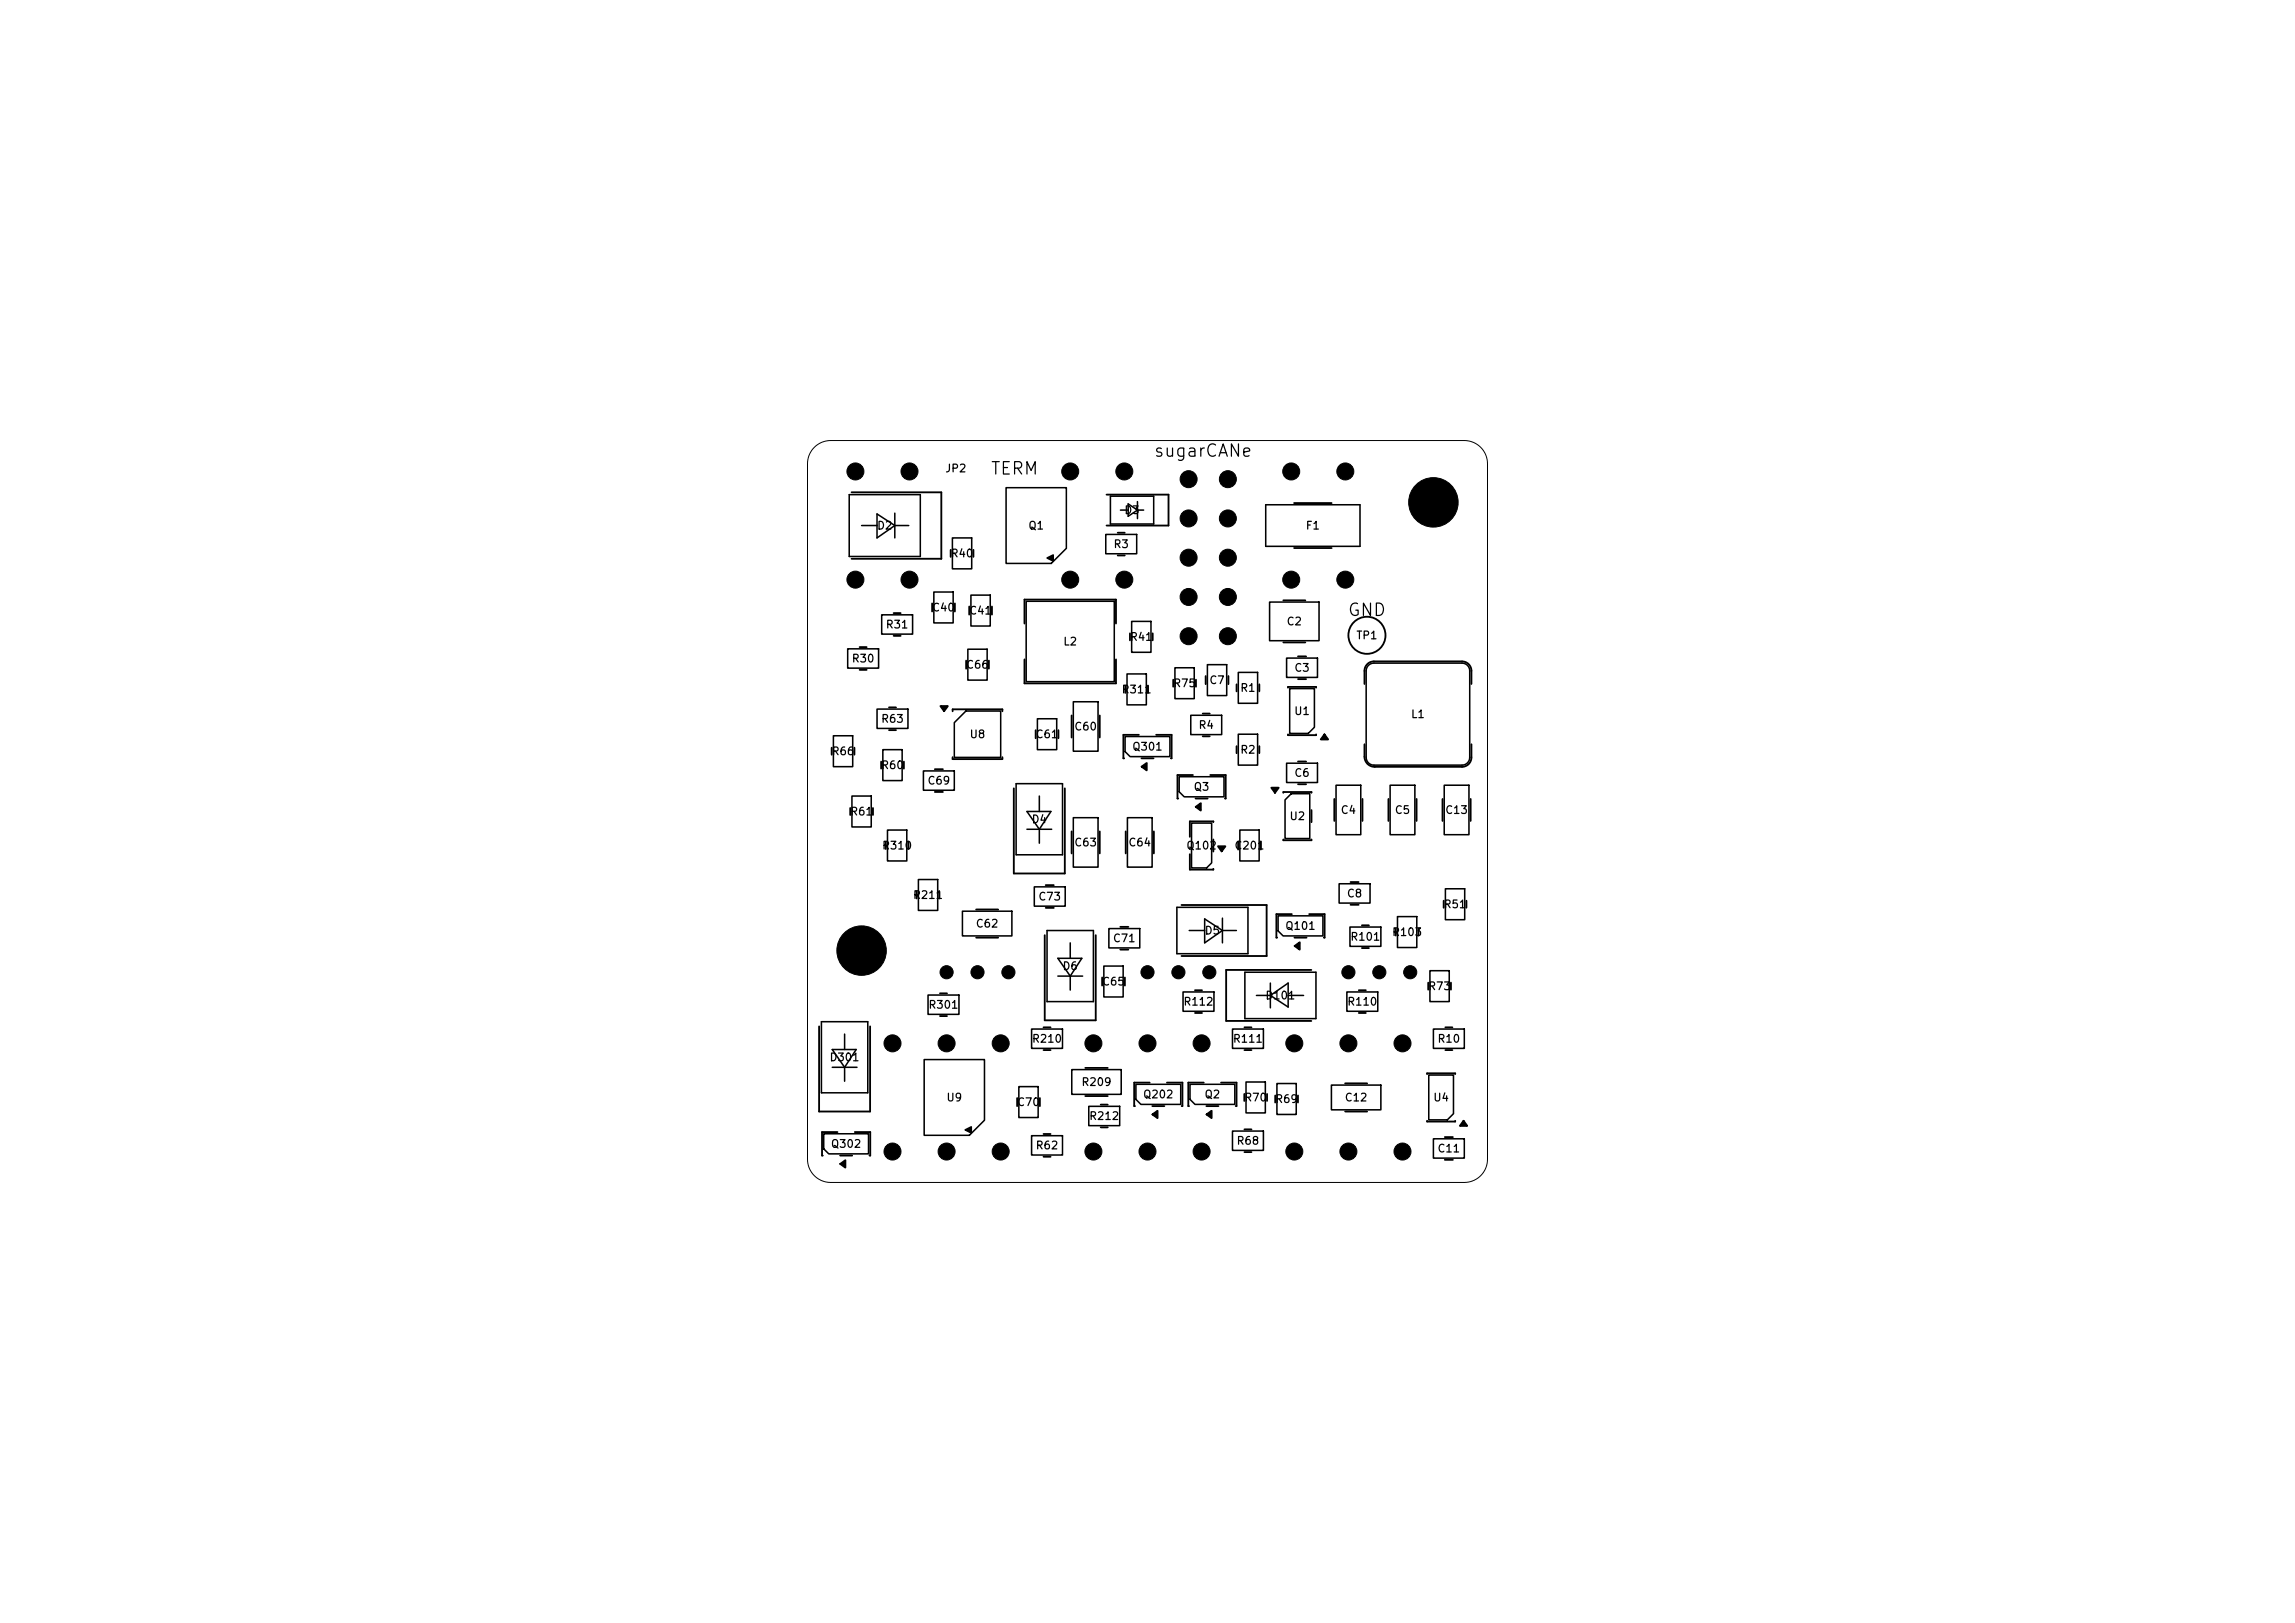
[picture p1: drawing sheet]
<svg xmlns="http://www.w3.org/2000/svg" width="297mm" height="210mm" viewBox="0 0 297 210" stroke-linecap="round" stroke-linejoin="round" font-family="sans-serif">
<defs><g id="words">
<g font-size="1.6">
<text x="149.2" y="59.5">sugarCANe</text>
<text x="128.1" y="61.8">TERM</text>
<text x="174.3" y="80.1">GND</text>
</g>
<g font-size="1">
<text x="122.2" y="61.4">JP2</text>
<text x="113.4" y="68.8">D2</text>
<text x="133" y="68.8">Q1</text>
<text x="144" y="71.2">R3</text>
<text x="145.4" y="66.8">D3</text>
<text x="168.9" y="68.8">F1</text>
<text x="122.9" y="72.4">R40</text>
<text x="114.5" y="81.6">R31</text>
<text x="120.5" y="79.4">C40</text>
<text x="125.3" y="79.8">C41</text>
<text x="137.5" y="83.8">L2</text>
<text x="146.1" y="83.2">R41</text>
<text x="166.4" y="81.2">C2</text>
<text x="175.4" y="83">TP1</text>
<text x="110.1" y="86">R30</text>
<text x="124.9" y="86.8">C66</text>
<text x="145.1" y="90">R311</text>
<text x="151.7" y="89.2">R75</text>
<text x="156.4" y="88.8">C7</text>
<text x="160.4" y="89.8">R1</text>
<text x="167.4" y="87.2">C3</text>
<text x="113.9" y="93.8">R63</text>
<text x="125.4" y="95.8">U8</text>
<text x="133.9" y="95.8">C61</text>
<text x="138.9" y="94.8">C60</text>
<text x="155" y="94.6">R4</text>
<text x="167.4" y="92.8">U1</text>
<text x="182.5" y="93.2">L1</text>
<text x="107.5" y="98">R66</text>
<text x="113.9" y="99.8">R60</text>
<text x="119.9" y="101.8">C69</text>
<text x="146.4" y="97.4">Q301</text>
<text x="160.4" y="97.8">R2</text>
<text x="167.4" y="100.8">C6</text>
<text x="109.9" y="105.8">R61</text>
<text x="133.4" y="106.8">D4</text>
<text x="154.4" y="102.6">Q3</text>
<text x="166.8" y="106.4">U2</text>
<text x="173.4" y="105.6">C4</text>
<text x="180.4" y="105.6">C5</text>
<text x="186.9" y="105.6">C13</text>
<text x="114.1" y="110.2">R310</text>
<text x="138.9" y="109.8">C63</text>
<text x="145.9" y="109.8">C64</text>
<text x="153.4" y="110.2">Q102</text>
<text x="159.7" y="110.2">C201</text>
<text x="118.1" y="116.6">R211</text>
<text x="134.3" y="116.8">C73</text>
<text x="174.2" y="116.4">C8</text>
<text x="186.7" y="117.8">R51</text>
<text x="126.2" y="120.3">C62</text>
<text x="137.4" y="125.8">D6</text>
<text x="143.9" y="122.2">C71</text>
<text x="155.8" y="121.2">D5</text>
<text x="166.2" y="120.6">Q101</text>
<text x="174.7" y="122">R101</text>
<text x="180.1" y="121.4">R103</text>
<text x="120.1" y="130.8">R301</text>
<text x="142.5" y="127.8">C65</text>
<text x="153.1" y="130.4">R112</text>
<text x="163.7" y="129.6">D101</text>
<text x="174.3" y="130.4">R110</text>
<text x="184.7" y="128.4">R73</text>
<text x="107.3" y="137.6">D301</text>
<text x="133.5" y="135.2">R210</text>
<text x="159.5" y="135.2">R111</text>
<text x="185.9" y="135.2">R10</text>
<text x="122.4" y="142.8">U9</text>
<text x="131.5" y="143.4">C70</text>
<text x="139.9" y="140.8">R209</text>
<text x="147.8" y="142.4">Q202</text>
<text x="155.8" y="142.4">Q2</text>
<text x="160.9" y="142.8">R70</text>
<text x="164.9" y="143">R69</text>
<text x="173.9" y="142.8">C12</text>
<text x="185.4" y="142.8">U4</text>
<text x="107.4" y="148.8">Q302</text>
<text x="133.9" y="149">R62</text>
<text x="140.9" y="145.2">R212</text>
<text x="159.9" y="148.4">R68</text>
<text x="185.9" y="149.4">C11</text>
</g>
</g></defs>
<g fill="none" stroke="#000" stroke-width=".2">
<path d="M109.9 64h9.2v8h-9.2zM111.5 68h2M113.5 66.5l2.3 1.5-2.3 1.6zM114.1 79.6h4v2.5h-4zM115.8 68h1.8M115.8 66.4v3.2M120.9 76.6h2.5v4h-2.5zM123.3 69.6h2.5v4h-2.5zM125.7 77h2.5v4h-2.5zM130.2 63.1h7.8v7.9l-1.9 1.9h-5.9zM132.8 77.8h11.4v10.4h-11.4zM135.5 72.2l.8-.4v.8z"/>
<path d="M143.1 69.2h4v2.5h-4zM143.7 64.2h5.6v3.6h-5.6zM145 66h1M146 65.2l1.2 .8-1.2 .8zM147.2 66h.8M147.2 64.9v2.2M163.8 65.3h12.2v5.4h-12.2zM164.3 77.9h6.4v5h-6.4zM107.9 95.2h2.5v4h-2.5zM109.7 84h4v2.5h-4zM113.5 91.8h4v2.5h-4zM114.3 97h2.5v4h-2.5z"/>
<path d="M119.5 99.8h4v2.5h-4zM125 92h4.5v6h-6v-4.5zM125.3 84h2.5v4h-2.5zM134.3 93h2.5v4h-2.5zM138.9 90.8h3.2v6.4h-3.2zM145.6 95.3h5.8v2.6h-5.1l-.7-.6zM145.9 87.2h2.5v4h-2.5zM146.5 80.4h2.5v4h-2.5zM152.1 86.4h2.5v4h-2.5zM154.1 92.6h4v2.5h-4zM156.3 86h2.5v4h-2.5zM160.3 87h2.5v4h-2.5z"/>
<path d="M160.3 95h2.5v4h-2.5zM166.5 98.8h4v2.5h-4zM166.5 85.2h4v2.5h-4zM166.9 89.1h3.2v5l-.8 .8h-2.4zM177.1 86.1l.3-.2 .4-.1h11.4a1 1 0 0 1 1 1v11.2a1 1 0 0 1-1 1h-11.4a1 1 0 0 1-1-1v-11.2l.1-.4zM110.3 103h2.5v4h-2.5zM114.9 107.4h2.5v4h-2.5zM118.9 113.8h2.5v4h-2.5zM124.6 117.9h6.4v3.2h-6.4zM131.5 101.4h6v9.2h-6zM132.9 105h3.1l-1.5 2.3zM132.9 107.3h3.2"/>
<path d="M133.9 114.8h4v2.5h-4zM134.5 103v2M134.5 107.3v1.8M138.9 105.8h3.2v6.4h-3.2zM145.9 105.8h3.2v6.4h-3.2zM152.3 117.4h9.2v6h-9.2zM152.6 100.5h5.8v2.6h-5.1l-.7-.6zM154.2 106.5h2.6v5.2l-.6 .6h-2zM155.9 118.9l2.3 1.5-2.3 1.6zM158.2 118.8v3.2M160.5 107.4h2.5v4h-2.5zM165.4 118.5h5.8v2.6h-5.1l-.7-.6z"/>
<path d="M167.1 102.7h2.4v5.8h-3.2v-5zM172.9 101.6h3.2v6.4h-3.2zM173.3 114.4h4v2.5h-4zM174.7 120h4v2.5h-4zM179.9 101.6h3.2v6.4h-3.2zM180.9 118.6h2.5v4h-2.5zM186.9 101.6h3.2v6.4h-3.2zM187.1 115h2.5v4h-2.5zM106.3 132.2h6v9.2h-6zM107.7 135.8h3.1l-1.5 2.3zM107.7 138.1h3.2M109.3 133.8v2"/>
<path d="M109.3 138.1v1.8M119.6 137.1h7.8v7.9l-1.9 1.9h-5.9zM120.1 128.8h4v2.5h-4zM133.5 133.2h4v2.5h-4zM135.5 120.4h6v9.2h-6zM136.9 124h3.1l-1.5 2.3zM136.9 126.3h3.2M138.5 122v2M138.5 126.3v1.8M138.7 138.4h6.4v3.2h-6.4zM142.9 125h2.5v4h-2.5zM143.5 120.2h4v2.5h-4z"/>
<path d="M153.1 128.4h4v2.5h-4zM153.9 120.4h2M158.2 120.4h1.8M159.5 133.2h4v2.5h-4zM161.1 125.8h9.2v6h-9.2zM162.6 128.8h1.8M164.4 128.8l2.3-1.6v3.1zM164.4 127.2v3.2M166.7 128.8h2M174.3 128.4h4v2.5h-4zM184.9 139.1h3.2v5l-.8 .8h-2.4zM185.1 125.6h2.5v4h-2.5z"/>
<path d="M185.5 133.2h4v2.5h-4zM106.6 146.7h5.8v2.6h-5.1l-.7-.6zM124.9 146.2l.8-.4v.8zM131.9 140.6h2.5v4h-2.5zM133.5 147h4v2.5h-4zM140.9 143.2h4v2.5h-4zM147 140.3h5.8v2.6h-5.1l-.7-.6zM154 140.3h5.8v2.6h-5.1l-.7-.6zM159.5 146.4h4v2.5h-4zM161.3 140h2.5v4h-2.5zM165.3 140.2h2.5v4h-2.5zM172.3 140.4h6.4v3.2h-6.4z"/>
<path d="M185.5 147.4h4v2.5h-4z"/>
</g>
<g fill="none" stroke="#000" stroke-width=".24">
<path d="M110.2 63.7h11.6v8.6h-11.6M115.6 79.3h1M120.6 78.1v1M123 71.1v1M123.6 78.1v1M125.4 78.5v1M126 71.1v1M128.4 78.5v1M143.2 64h8v4h-8M144.6 68.9h1M144.6 71.9h1M166.1 77.7h2.8"/>
<path d="M167.5 65.1h4.8M167.5 70.9h4.8M107.6 96.7v1M110.6 96.7v1M111.2 83.7h1M111.2 86.7h1M114 98.5v1M115 91.5h1M115 94.5h1M115.6 82.3h1M117 98.5v1M121 99.5h1"/>
<path d="M121.7 91.4h1l-.5 .6zM123.3 92v-.2h6.4v.2M123.3 98v.2h6.4v-.2M125 85.5v1M128 85.5v1M132.6 80.7v-3.1h11.8v3.1M132.6 85.3v3.1h11.8v-3.1M134 94.5v1M137 94.5v1M138.7 92.6v2.8M142.3 92.6v2.8M145.6 88.7v1"/>
<path d="M146.2 81.9v1M147.4 95.1h-2v3h.1M147.7 98.1h1.6M147.7 99.2l.7-.5v1zM148.6 88.7v1M149.2 81.9v1M149.6 95.1h2v3h-.1M151.8 87.9v1M154.8 87.9v1M155.6 92.3h1M155.6 95.3h1M156 87.5v1"/>
<path d="M159 87.5v1M160 88.5v1M160 96.5v1M163 88.5v1M163 96.5v1M166.1 83.1h2.8M166.7 89v-.1h3.6v.1M166.7 95v.1h3.6v-.1M168 98.5h1M168 84.9h1M168 87.9h1M171.4 95l.5 .7h-1z"/>
<path d="M176.6 88.5v-1.7a1.22 1.22 0 0 1 1.2-1.2h11.4a1.22 1.22 0 0 1 1.2 1.2v1.7M176.6 96.3v1.6a1.32 1.32 0 0 0 1.3 1.3h11.3a1.22 1.22 0 0 0 1.2-1.2v-1.7M110 104.5v1M113 104.5v1M114.6 108.9v1M117.6 108.9v1M118.6 115.3v1M121 102.5h1M121.6 115.3v1M126.3 117.7h2.9M131.2 102v11h6.6v-11M135.3 114.5h1.1"/>
<path d="M135.3 117.5h1.1M138.7 107.6v2.8M142.3 107.6v2.8M145 119.9h1M145.7 107.6v2.8M149.3 107.6v2.8M152.9 117.1h11v6.6h-11M154 110.5v2h3v-.1M154.4 100.3h-2v3h.1M154.7 103.3h1.6M154.7 104.4l.7-.5v1zM156.6 100.3h2v3h-.1"/>
<path d="M157 106.4v-.1h-3v2M157 108.6v1.6M157.6 109.5h1l-.5 .7zM160.2 108.9v1M163.2 108.9v1M164.5 101.9h1l-.5 .7zM166.1 102.6v-.1h3.6v.1M166.1 108.6v.1h3.6v-.1M167.2 118.3h-2v3h.1M168 101.5h1M169.4 118.3h2v3h-.1M169.7 104.8v1.6"/>
<path d="M172.7 103.4v2.8M174.8 114.1h1M174.8 117.1h1M176.2 119.7h1M176.3 103.4v2.8M179.7 103.4v2.8M183.3 103.4v2.8M186.7 103.4v2.8M186.8 116.5v1M189.8 116.5v1M190.3 103.4v2.8M106 132.8v11h6.6v-11"/>
<path d="M121.6 128.5h1M121.6 131.5h1M126.3 121.3h2.9M135 132.9h1M135 135.9h1M135.2 121v11h6.6v-11M140.4 138.2h3M142.6 126.5v1M145 122.9h1M145.6 126.5v1M154.6 128.1h1M154.6 131.1h1"/>
<path d="M161 132.9h1M161 135.9h1M167.5 121.3h1.6M167.5 122.4l.7-.5v1zM169.7 125.5h-11v6.6h11M175.8 128.1h1M175.8 131.1h1M176.2 122.7h1M180.6 120.1v1M183.6 120.1v1M184.7 139v-.1h3.6v.1M184.8 127.1v1"/>
<path d="M187 132.9h1M187 135.9h1M187.8 127.1v1M108.4 146.5h-2v3h.1M108.7 149.5h1.6M108.7 150.6l.7-.5v1zM110.6 146.5h2v3h-.1M131.6 142.1v1M134.6 142.1v1M135 146.7h1M135 149.7h1M140.4 141.8h3"/>
<path d="M142.4 142.9h1M142.4 145.9h1M148.8 140.1h-2v3h.1M149.1 143.1h1.6M149.1 144.2l.7-.5v1zM151 140.1h2v3h-.1M155.8 140.1h-2v3h.1M156.1 143.1h1.6M156.1 144.2l.7-.5v1zM158 140.1h2v3h-.1M161 141.5v1M161 146.1h1"/>
<path d="M161 149.1h1M164 141.5v1M165 141.7v1M168 141.7v1M174.1 143.8h2.8M174.1 140.2h2.8M184.7 145v.1h3.6v-.1M187 147.1h1M187 150.1h1M189.4 145l.5 .7h-1z"/>
<circle cx="176.9" cy="82.2" r="2.4"/>
</g>
<g fill="#000">
<path d="M135.5 72.2l.8-.4v.8zM121.7 91.4h1l-.5 .6zM147.7 99.2l.7-.5v1zM171.4 95l.5 .7h-1zM154.7 104.4l.7-.5v1zM157.6 109.5h1l-.5 .7zM164.5 101.9h1l-.5 .7zM167.5 122.4l.7-.5v1zM108.7 150.6l.7-.5v1zM124.9 146.2l.8-.4v.8zM149.1 144.2l.7-.5v1zM156.1 144.2l.7-.5v1z"/>
<path d="M189.4 145l.5 .7h-1z"/>
</g>
<path d="M105.4 57.9a3 3 0 0 1 2.1-.9h82a3 3 0 0 1 3 3v90a3 3 0 0 1-3 3h-82a3 3 0 0 1-3-3v-90a3 3 0 0 1 .9-2.1z" fill="none" stroke="#000" stroke-width=".13"/>
<g fill="#000" stroke="#000" stroke-width=".13">
<circle cx="110.7" cy="61" r="1.1"/>
<circle cx="110.7" cy="75" r="1.1"/>
<circle cx="117.7" cy="61" r="1.1"/>
<circle cx="117.7" cy="75" r="1.1"/>
<circle cx="138.5" cy="61" r="1.1"/>
<circle cx="138.5" cy="75" r="1.1"/>
<circle cx="145.5" cy="61" r="1.1"/>
<circle cx="145.5" cy="75" r="1.1"/>
<circle cx="153.8" cy="62" r="1.1"/>
<circle cx="153.8" cy="67.1" r="1.1"/>
<circle cx="153.8" cy="77.2" r="1.1"/>
<circle cx="153.8" cy="72.2" r="1.1"/>
<circle cx="158.9" cy="62" r="1.1"/>
<circle cx="158.9" cy="67.1" r="1.1"/>
<circle cx="158.9" cy="77.2" r="1.1"/>
<circle cx="158.9" cy="72.2" r="1.1"/>
<circle cx="167.1" cy="61" r="1.1"/>
<circle cx="167.1" cy="75" r="1.1"/>
<circle cx="174.1" cy="61" r="1.1"/>
<circle cx="174.1" cy="75" r="1.1"/>
<circle cx="185.5" cy="65" r="3.2"/>
<circle cx="153.8" cy="82.3" r="1.1"/>
<circle cx="158.9" cy="82.3" r="1.1"/>
<circle cx="111.5" cy="123" r="3.2"/>
<circle cx="115.5" cy="135" r="1.1"/>
<circle cx="122.5" cy="125.8" r=".85"/>
<circle cx="122.5" cy="135" r="1.1"/>
<circle cx="126.5" cy="125.8" r=".85"/>
<circle cx="129.5" cy="135" r="1.1"/>
<circle cx="130.5" cy="125.8" r=".85"/>
<circle cx="141.5" cy="135" r="1.1"/>
<circle cx="148.5" cy="135" r="1.1"/>
<circle cx="148.5" cy="125.8" r=".85"/>
<circle cx="152.5" cy="125.8" r=".85"/>
<circle cx="155.5" cy="135" r="1.1"/>
<circle cx="156.5" cy="125.8" r=".85"/>
<circle cx="167.5" cy="135" r="1.1"/>
<circle cx="174.5" cy="135" r="1.1"/>
<circle cx="174.5" cy="125.8" r=".85"/>
<circle cx="178.5" cy="125.8" r=".85"/>
<circle cx="181.5" cy="135" r="1.1"/>
<circle cx="182.5" cy="125.8" r=".85"/>
<circle cx="115.5" cy="149" r="1.1"/>
<circle cx="122.5" cy="149" r="1.1"/>
<circle cx="129.5" cy="149" r="1.1"/>
<circle cx="141.5" cy="149" r="1.1"/>
<circle cx="148.5" cy="149" r="1.1"/>
<circle cx="155.5" cy="149" r="1.1"/>
<circle cx="167.5" cy="149" r="1.1"/>
<circle cx="174.5" cy="149" r="1.1"/>
<circle cx="181.5" cy="149" r="1.1"/>
</g>
<use href="#words"/>
</svg>
